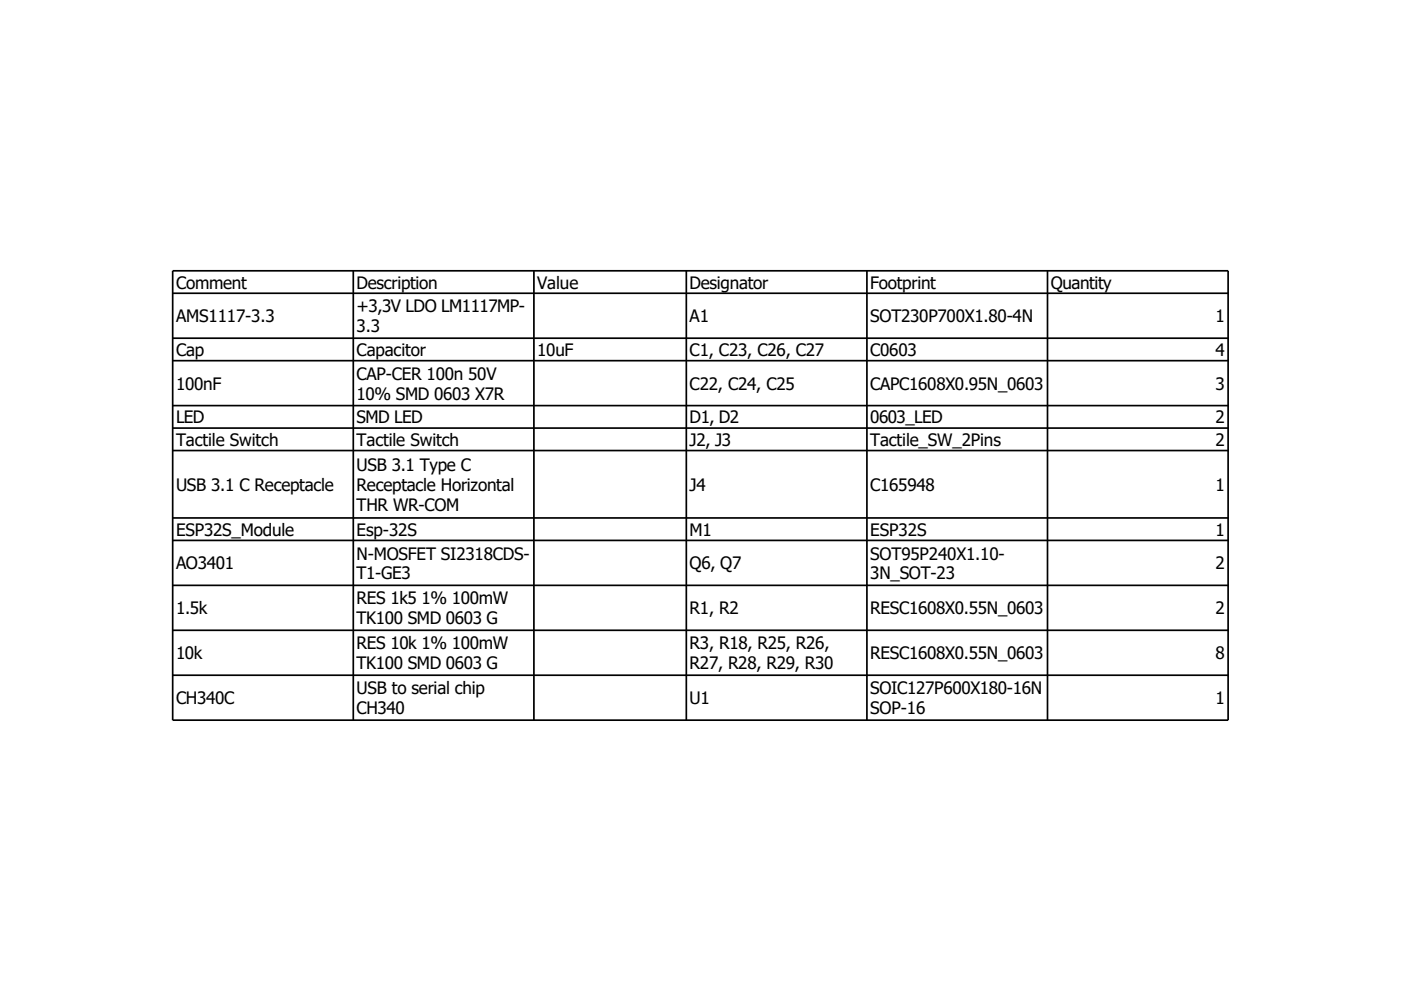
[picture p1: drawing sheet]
<svg xmlns="http://www.w3.org/2000/svg" width="297mm" height="210mm" viewBox="0 0 297 210" stroke-linecap="round" stroke-linejoin="round" font-family="sans-serif">
<defs><g id="words">
<g font-size="3.6">
<text x="37.3" y="61.2">Comment</text>
<text x="75.6" y="61.2">Description</text>
<text x="113.9" y="61.2">Value</text>
<text x="146.2" y="61.2">Designator</text>
<text x="184.4" y="61.2">Footprint</text>
<text x="222.7" y="61.2">Quantity</text>
<text x="37.3" y="68.3">AMS1117-3.3</text>
<text x="75.6" y="66.2">+3,3V LDO LM1117MP-</text>
<text x="75.6" y="70.4">3.3</text>
<text x="146.2" y="68.3">A1</text>
<text x="184.4" y="68.3">SOT230P700X1.80-4N</text>
<text x="257.6" y="68.3">1</text>
<text x="37.3" y="75.5">Cap</text>
<text x="75.6" y="75.5">Capacitor</text>
<text x="113.9" y="75.5">10uF</text>
<text x="146.2" y="75.5">C1, C23, C26, C27</text>
<text x="184.4" y="75.5">C0603</text>
<text x="257.6" y="75.5">4</text>
<text x="37.3" y="82.6">100nF</text>
<text x="75.6" y="80.5">CAP-CER 100n 50V</text>
<text x="146.2" y="82.6">C22, C24, C25</text>
<text x="184.4" y="82.6">CAPC1608X0.95N_0603</text>
<text x="257.6" y="82.6">3</text>
<text x="37.3" y="89.8">LED</text>
<text x="75.6" y="84.7">10% SMD 0603 X7R</text>
<text x="75.6" y="89.8">SMD LED</text>
<text x="146.2" y="89.8">D1, D2</text>
<text x="184.4" y="89.8">0603_LED</text>
<text x="257.6" y="89.8">2</text>
<text x="37.3" y="94.5">Tactile Switch</text>
<text x="75.6" y="94.5">Tactile Switch</text>
<text x="146.2" y="94.5">J2, J3</text>
<text x="184.4" y="94.5">Tactile_SW_2Pins</text>
<text x="257.6" y="94.5">2</text>
<text x="75.6" y="99.8">USB 3.1 Type C</text>
<text x="37.3" y="104">USB 3.1 C Receptacle</text>
<text x="75.6" y="104">Receptacle Horizontal</text>
<text x="146.2" y="104">J4</text>
<text x="184.4" y="104">C165948</text>
<text x="257.6" y="104">1</text>
<text x="37.3" y="113.6">ESP32S_Module</text>
<text x="75.6" y="108.3">THR WR-COM</text>
<text x="75.6" y="113.6">Esp-32S</text>
<text x="146.2" y="113.6">M1</text>
<text x="184.4" y="113.6">ESP32S</text>
<text x="257.6" y="113.6">1</text>
<text x="75.6" y="118.6">N-MOSFET SI2318CDS-</text>
<text x="184.4" y="118.6">SOT95P240X1.10-</text>
<text x="37.3" y="120.7">AO3401</text>
<text x="75.6" y="122.8">T1-GE3</text>
<text x="146.2" y="120.7">Q6, Q7</text>
<text x="184.4" y="122.8">3N_SOT-23</text>
<text x="257.6" y="120.7">2</text>
<text x="37.3" y="130.2">1.5k</text>
<text x="75.6" y="128.1">RES 1k5 1% 100mW</text>
<text x="146.2" y="130.2">R1, R2</text>
<text x="184.4" y="130.2">RESC1608X0.55N_0603</text>
<text x="257.6" y="130.2">2</text>
<text x="75.6" y="132.4">TK100 SMD 0603 G</text>
<text x="75.6" y="137.6">RES 10k 1% 100mW</text>
<text x="146.2" y="137.6">R3, R18, R25, R26,</text>
<text x="37.3" y="139.8">10k</text>
<text x="75.6" y="141.9">TK100 SMD 0603 G</text>
<text x="146.2" y="141.9">R27, R28, R29, R30</text>
<text x="184.4" y="139.8">RESC1608X0.55N_0603</text>
<text x="257.6" y="139.8">8</text>
<text x="37.3" y="149.3">CH340C</text>
<text x="75.6" y="147.2">USB to serial chip</text>
<text x="146.2" y="149.3">U1</text>
<text x="184.4" y="147.2">SOIC127P600X180-16N</text>
<text x="257.6" y="149.3">1</text>
<text x="75.6" y="151.4">CH340</text>
<text x="184.4" y="151.4">SOP-16</text>
</g>
</g></defs>
<g fill="none" stroke="#000" stroke-width=".36">
<path d="M36.6 57.4h223.7v95.2h-223.7zM74.9 57.4v95.2M113.2 57.4v95.2M145.5 57.4v95.2M183.7 57.4v95.2M222 57.4v95.2M36.6 62.2h223.7M36.6 71.7h223.7M36.6 76.4h223.7M36.6 86h223.7M36.6 90.7h223.7M36.6 95.5h223.7"/>
<path d="M36.6 109.8h223.7M36.6 114.5h223.7M36.6 124.1h223.7M36.6 133.6h223.7M36.6 143.1h223.7"/>
</g>
<use href="#words"/>
</svg>
